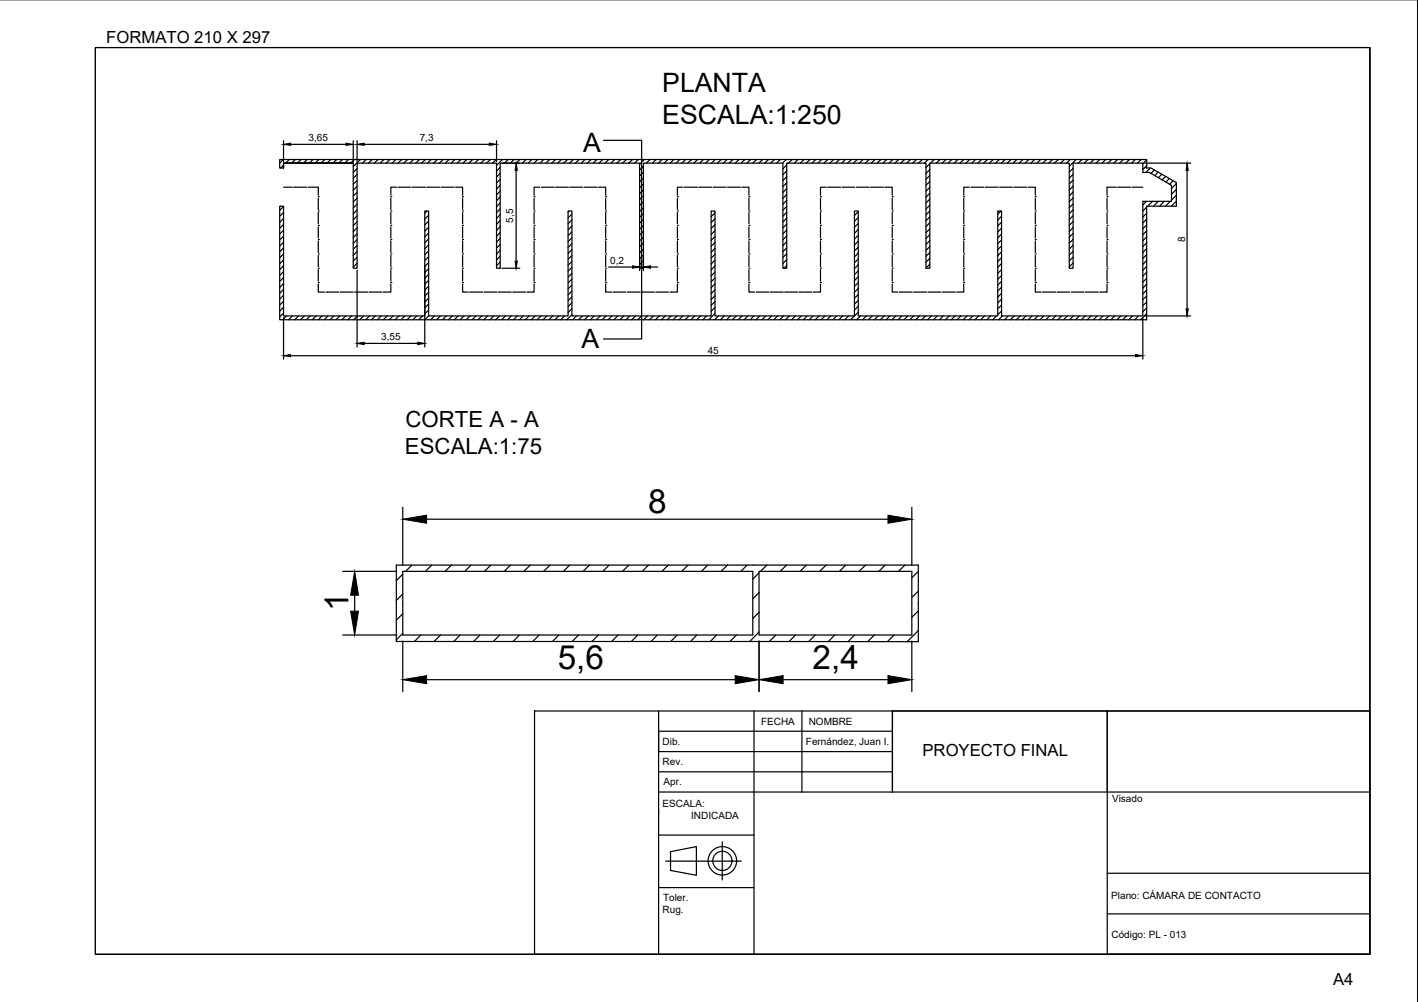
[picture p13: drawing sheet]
<svg xmlns="http://www.w3.org/2000/svg" width="297mm" height="210mm" viewBox="0 0 297 210" stroke-linecap="round" stroke-linejoin="round" font-family="sans-serif">
<defs><g id="words">
<g font-size="7">
<text x="135.8" y="107.5">8</text>
<text x="73" y="128" transform="rotate(-90 73 128)">1</text>
<text x="116.8" y="140.1">5,6</text>
<text x="170.2" y="140.1">2,4</text>
</g>
<g font-size="5.6">
<text x="138.7" y="19.2">PLANTA</text>
<text x="138.7" y="25.9">ESCALA:1:250</text>
<text x="122.2" y="31.8">A</text>
<text x="121.8" y="73">A</text>
</g>
<g font-size="4.7">
<text x="85" y="89.5">CORTE A - A</text>
<text x="84.8" y="95.1">ESCALA:1:75</text>
</g>
<g font-size="3.5">
<text x="22.3" y="9">FORMATO 210 X 297</text>
<text x="193.3" y="158.3">PROYECTO FINAL</text>
<text x="279.3" y="206.3">A4</text>
</g>
<g font-size="2.1">
<text x="64.6" y="29.6">3,65</text>
<text x="87.9" y="29.6">7,3</text>
<text x="107.5" y="46.7" transform="rotate(-90 107.5 46.7)">5,5</text>
<text x="248.3" y="50.8" transform="rotate(-90 248.3 50.8)">8</text>
<text x="127.8" y="55.3">0,2</text>
<text x="79.8" y="71.3">3,55</text>
<text x="148.3" y="74.1">45</text>
<text x="159.4" y="151.8">FECHA</text>
<text x="169.4" y="151.8">NOMBRE</text>
<text x="138.8" y="156.1">Dib.</text>
<text x="138.8" y="160.3">Rev.</text>
<text x="168.8" y="156.1">Fernández, Juan I.</text>
<text x="139" y="164.5">Apr.</text>
<text x="233" y="168">Visado</text>
<text x="138.8" y="169">ESCALA:</text>
<text x="144.8" y="171.5">INDICADA</text>
<text x="138.8" y="191.2">Rug.</text>
<text x="138.9" y="188.7">Toler.</text>
<text x="232.8" y="188.3">Plano: CÁMARA DE CONTACTO</text>
<text x="232.8" y="196.4">Código: PL - 013</text>
</g>
</g></defs>
<!-- layer: 0 -->
<g fill="none" stroke="#000" stroke-width=".25">
<path d="M20 10h266.9v189.9h-266.9zM286.9 10v138.9M59.4 33.4l-.8 .8M59.4 39.2h1.9M59.4 29.5v4.3M59.4 34.6l-.6 .6M60.6 33.4l-.8 .8M60.9 30.2h11.6M61.6 39.2h.1M61.8 39.2h2.5M61.8 33.4l-.8 .8M63.1 33.4l-.8 .8"/>
<path d="M64.3 33.4l-.8 .8M64.6 39.2h.1M64.9 39.2h1.8v1.7M65.6 33.4l-.8 .8M66.8 33.4l-.8 .8M68 33.4l-.8 .8M69.3 33.4l-.8 .8M70.5 33.4l-.8 .8M71.8 33.4l-.8 .8M73 33.4l-.8 .8M74 34.2v22h.8v-22h29.2v22h.8v-22h29.2v22h.8v-22h29.2v22h.8v-22h29.2v22h.8v-22h29.2v22h.8v-22h14.6v1.9h1.4l4.6 2.7v3.4h-6v24h-29.6v-22h-.8v22h-29.2v-22h-.8v22h-29.2v-22h-.8v22h-29.2v-22h-.8v22h-29.2v-22h-.8v22h-29.6v-23h-.8v23.8h181.6v-23.8h6.2v-5l-5.3-3h-.9v-1.8h-181.6v1.8h.8v-1h14.6h-14.6v1M74 29.5v4.3"/>
<path d="M74.3 33.4l-.9 .8M74.8 29.5v4.3M74.8 35.3l-.8 .8M74.8 36.5l-.8 .9M74.8 37.8l-.8 .8M74.8 39l-.8 .8M75.5 33.4l-1.5 1.5M76.3 30.2h26.2M76.7 33.4l-.8 .8M78 33.4l-.8 .8M79.2 33.4l-.8 .8M80.4 33.4l-.8 .8"/>
<path d="M81.7 33.4l-.8 .8M82.9 33.4l-.8 .8M83.1 39.2h-1.2v1.7M83.4 39.2h.1M83.7 39.2h2.4M84.2 33.4l-.8 .8M85.4 33.4l-.8 .8M86.4 39.2h.1M86.6 33.4l-.7 .8M86.7 39.2h2.4M87.9 33.4l-.8 .8M89.1 33.4l-.8 .8"/>
<path d="M89.4 39.2h.1M89.7 39.2h2.4M90.3 33.4l-.8 .8M91.6 33.4l-.8 .8M92.4 39.2h.1M92.7 39.2h2.4M92.8 33.4l-.8 .8M94.1 33.4l-.8 .8M95.3 33.4l-.8 .8M95.4 39.2h.1M95.7 39.2h1.2v1.7M96.6 33.4l-.8 .8"/>
<path d="M97.8 33.4l-.8 .8M99 33.4l-.8 .8M100.2 33.4l-.7 .8M101.5 33.4l-.8 .8M102.7 33.4l-.8 .8M104 33.4l-.8 .8M104 29.5v4.3M104.8 35.1l-.8 .8M104.8 36.3l-.8 .8M104.8 37.6l-.8 .7M104.8 38.8l-.8 .8M105.2 34.2h3.7"/>
<path d="M105.2 33.4l-1.2 1.2M106.5 33.4l-.8 .8M107.7 33.4l-.8 .8M108.1 35.7v19M108.9 33.4l-.8 .8M110.2 33.4l-.8 .8M111.4 33.4l-.8 .8M112.6 33.4l-.8 .8M113.1 39.2h-1.2v1.7M113.4 39.2h.1M113.7 39.2h2.4M113.9 33.4l-.8 .8"/>
<path d="M115.1 33.4l-.8 .8M116.4 39.2h.1M116.4 33.4l-.8 .8M116.7 39.2h2.4M117.6 33.4l-.8 .8M118.9 33.4l-.8 .8M119.4 39.2h.1M119.7 39.2h2.4M120.1 33.4l-.8 .8M121.3 33.4l-.8 .8M122.4 39.2h.1M122.6 33.4l-.8 .8"/>
<path d="M122.7 39.2h2.4M123.8 33.4l-.8 .8M125.1 33.4l-.9 .8M125.4 39.2h.1M125.7 39.2h1.2v1.7M126.3 33.4l-.8 .8M126.4 29.4h8v41.6h-8M127.5 33.4l-.8 .8M128.8 33.4l-.8 .8M130 33.4l-.8 .8M131.2 33.4l-.8 .8M132.5 33.4l-.8 .8"/>
<path d="M133.7 33.4l-.8 .8M134.8 34.8l-.8 .8M134.8 36l-.8 .8M134.8 37.3l-.8 .8M134.8 38.5l-.8 .8M134.8 39.8l-.8 .8M135 33.4l-1 1M136.2 33.4l-.8 .8M137.5 33.4l-.8 .8M138.7 33.4l-.8 .8M139.9 33.4l-.8 .8M141.1 33.4l-.7 .8"/>
<path d="M142.4 33.4l-.8 .8M143.1 39.2h-1.2v1.7M143.4 39.2h.1M143.6 33.4l-.8 .8M143.7 39.2h2.4M144.9 33.4l-.8 .8M146.1 33.4l-.8 .8M146.4 39.2h.1M146.7 39.2h2.4M147.4 33.4l-.8 .8M148.6 33.4l-.8 .8M149.4 39.2h.1"/>
<path d="M149.7 39.2h2.4M149.8 33.4l-.7 .8M151.1 33.4l-.8 .8M152.3 33.4l-.8 .8M152.4 39.2h.1M152.7 39.2h2.4M153.5 33.4l-.8 .8M154.8 33.4l-.8 .8M155.4 39.2h.1M155.7 39.2h1.2v1.7M156 33.4l-.8 .8M157.3 33.4l-.8 .8"/>
<path d="M158.5 33.4l-.8 .8M159.8 33.4l-.8 .8M161 33.4l-.8 .8M162.2 33.4l-.8 .8M163.4 33.4l-.7 .8M164.7 33.4l-.8 .8M164.8 34.6l-.8 .8M164.8 35.8l-.8 .8M164.8 37l-.8 .8M164.8 38.3l-.8 .8M164.8 39.5l-.8 .8M165.9 33.4l-.8 .8"/>
<path d="M167.2 33.4l-.8 .8M168.4 33.4l-.8 .8M169.7 33.4l-.8 .8M170.9 33.4l-.8 .8M172.1 33.4l-.8 .8M173.1 39.2h-1.2v1.7M173.4 39.2h.1M173.4 33.4l-.8 .8M173.7 39.2h2.4M174.6 33.4l-.8 .8M175.9 33.4l-.9 .8M176.4 39.2h.1"/>
<path d="M176.7 39.2h2.4M177.1 33.4l-.8 .8M178.4 33.4l-.9 .8M179.4 39.2h.1M179.6 33.4l-.8 .8M179.7 39.2h2.4M180.8 33.4l-.8 .8M182.1 33.4l-.8 .8M182.4 39.2h.1M182.7 39.2h2.4M183.3 33.4l-.8 .8M184.5 33.4l-.8 .8"/>
<path d="M185.4 39.2h.1M185.7 39.2h1.2v1.7M185.8 33.4l-.8 .8M187 33.4l-.8 .8M188.3 33.4l-.8 .8M189.5 33.4l-.8 .8M190.7 33.4l-.8 .8M192 33.4l-.8 .8M193.2 33.4l-.8 .8M194.4 33.4l-.8 .8M194.8 34.3l-.8 .8M194.8 35.5l-.8 .8"/>
<path d="M194.8 36.8l-.8 .8M194.8 38l-.8 .8M194.8 39.3l-.8 .8M195.7 33.4l-.8 .8M196.9 33.4l-.8 .8M198.2 33.4l-.8 .8M199.4 33.4l-.8 .8M200.7 33.4l-.8 .8M201.9 33.4l-.8 .8M203.1 39.2h-1.2v1.7M203.1 33.4l-.8 .8M203.4 39.2h.1"/>
<path d="M203.7 39.2h2.4M204.3 33.4l-.7 .8M205.6 33.4l-.8 .8M206.4 39.2h.1M206.7 39.2h2.4M206.8 33.4l-.8 .8M208.1 33.4l-.8 .8M209.3 33.4l-.8 .8M209.4 39.2h.1M209.7 39.2h2.4M210.6 33.4l-.8 .8M211.8 33.4l-.8 .8"/>
<path d="M212.4 39.2h.1M212.7 39.2h2.4M213 33.4l-.8 .8M214.3 33.4l-.8 .8M215.4 39.2h.1M215.5 33.4l-.8 .8M215.7 39.2h1.2v1.7M216.7 33.4l-.8 .8M218 33.4l-.8 .8M219.2 33.4l-.8 .8M220.5 33.4l-.8 .8M221.7 33.4l-.8 .8"/>
<path d="M223 33.4l-.8 .8M224.2 33.4l-.8 .8M224.8 35.3l-.8 .8M224.8 36.5l-.8 .8M224.8 37.7l-.8 .8M224.8 39l-.8 .8M225.4 33.4l-1.4 1.5M226.7 33.4l-.9 .8M227.9 33.4l-.8 .8M229.2 33.4l-.9 .8M230.4 33.4l-.8 .8M231.6 33.4l-.8 .8"/>
<path d="M232.9 33.4l-.8 .8M233.8 39.2h-1.9v1.7M234.1 33.4l-.8 .8M234.1 39.2h.1M234.4 39.2h2.5M235.3 33.4l-.8 .8M236.6 33.4l-.8 .8M237.2 39.2h.1M237.4 39.2h2M237.8 33.4l-.8 .8M239.1 33.4l-.8 .8M239.8 34.2h9.6"/>
<path d="M240.2 33.5l-.8 .8M240.2 34.7l-.8 .8M241 35.2l-1 .9M241.8 35.6l-.7 .7M242.6 36.1l-.7 .7M243.4 36.5l-.7 .7M244.2 37l-.8 .7M244.9 37.4l-.7 .8M245.7 37.9l-.7 .7M246.4 38.5l-1 1M246.4 39.7l-1 1M248.7 35.7v29"/>
<path d="M59.4 43.3l-.8 .8M59.4 44.5l-.8 .8M59.4 45.8l-.8 .8M59.4 47l-.8 .8M59.4 48.2l-.8 .8M59.4 49.5l-.8 .8M59.4 50.7l-.8 .8M59.4 52l-.8 .8M59.4 53.2l-.8 .8M59.4 54.5l-.8 .8M59.4 55.7l-.8 .8M59.4 56.9l-.8 .8"/>
<path d="M59.4 58.1l-.8 .8M59.4 59.4l-.8 .8M66.7 41.2h.1M66.7 44.2h.1M66.7 47.2h.1M66.7 50.2h.1M66.7 53.2h.1M66.7 56.2h.1M66.7 59.2h.1M66.7 59.5v1.7h1.3M66.7 41.5v2.4M66.7 44.5v2.4"/>
<path d="M66.7 47.5v2.4M66.7 50.5v2.4M66.7 53.5v2.4M66.7 56.5v2.4M74.8 56.6v16.1M74.8 40.3l-.8 .8M74.8 41.5l-.8 .8M74.8 42.8l-.8 .8M74.8 44l-.8 .8M74.8 45.2l-.8 .8M74.8 46.5l-.8 .8M74.8 47.7l-.8 .8"/>
<path d="M74.8 49l-.8 .8M74.8 50.2l-.8 .8M74.8 51.4l-.8 .8M74.8 52.7l-.8 .8M74.8 53.9l-.8 .8M74.8 55.1l-.8 .8M81.9 59.5v1.7h-1.3M81.9 59.2h.1M81.9 56.2h.1M81.9 53.2h.1M81.9 50.2h.1M81.9 47.2h.1"/>
<path d="M81.9 44.2h.1M81.9 41.2h.1M81.9 41.5v2.4M81.9 44.5v2.4M81.9 47.5v2.4M81.9 50.5v2.4M81.9 53.5v2.4M81.9 56.5v2.4M89 55.6v17.1M89.5 44.2l-.5 .5M89.8 45.1l-.8 .8M89.8 46.3l-.8 .8"/>
<path d="M89.8 47.6l-.8 .8M89.8 48.8l-.8 .8M89.8 50.1l-.8 .8M89.8 51.3l-.8 .8M89.8 52.5l-.8 .9M89.8 53.8l-.8 .8M89.8 55l-.8 .8M89.8 56.3l-.8 .8M89.8 57.5l-.8 .8M89.8 58.7l-.8 .8M89.8 60l-.8 .8M96.9 41.2h.1"/>
<path d="M96.9 44.2h.1M96.9 47.2h.1M96.9 50.2h.1M96.9 53.2h.1M96.9 56.2h.1M96.9 59.2h.1M96.9 59.5v1.7h1.2M96.9 41.5v2.4M96.9 44.5v2.4M96.9 47.5v2.4M96.9 50.5v2.4M96.9 53.5v2.4"/>
<path d="M96.9 56.5v2.4M104.8 40l-.8 .8M104.8 41.2l-.8 .9M104.8 42.5l-.8 .8M104.8 43.7l-.8 .8M104.8 45l-.8 .8M104.8 46.2l-.8 .8M104.8 47.5l-.8 .8M104.8 48.7l-.8 .8M104.8 49.9l-.8 .8M104.8 51.2l-.8 .8M104.8 52.4l-.8 .8"/>
<path d="M104.8 53.7l-.8 .8M104.8 54.9l-.8 .8M104.8 56.1l-.1 .1M105.2 56.2h3.7M111.9 59.5v1.7h-1.2M111.9 59.2h.1M111.9 56.2h.1M111.9 53.2h.1M111.9 50.2h.1M111.9 47.2h.1M111.9 44.2h.1M111.9 41.2h.1"/>
<path d="M111.9 41.5v2.4M111.9 44.5v2.4M111.9 47.5v2.4M111.9 50.5v2.4M111.9 53.5v2.4M111.9 56.5v2.4M119.2 44.2l-.2 .2M119.8 44.8l-.8 .8M119.8 46.1l-.8 .8M119.8 47.3l-.8 .8M119.8 48.6l-.8 .8M119.8 49.8l-.8 .8"/>
<path d="M119.8 51l-.8 .8M119.8 52.3l-.8 .8M119.8 53.5l-.8 .8M119.8 54.8l-.8 .8M119.8 56l-.8 .8M119.8 57.2l-.8 .9M119.8 58.5l-.8 .8M119.8 59.7l-.8 .8M126.9 41.2h.1M126.9 44.2h.1M126.9 47.2h.1M126.9 50.2h.1"/>
<path d="M126.9 53.2h.1M126.9 56.2h.1M126.9 59.2h.1M126.9 59.5v1.7h1.2M126.9 41.5v2.4M126.9 44.5v2.4M126.9 47.5v2.4M126.9 50.5v2.4M126.9 53.5v2.4M126.9 56.5v2.4M127.5 55.9h5M134 54v2.7"/>
<path d="M134 55.9h.8M134.8 53.9v2.8M134.8 41l-.8 .8M134.8 42.3l-.8 .7M134.8 43.5l-.8 .8M134.8 44.7l-.8 .8M134.8 45.9l-.8 .9M134.8 47.2l-.8 .8M134.8 48.4l-.8 .8M134.8 49.7l-.8 .8M134.8 50.9l-.8 .8M134.8 52.2l-.8 .8"/>
<path d="M134.8 53.4l-.8 .8M134.8 54.6l-.8 .8M134.8 55.9l-.3 .3M136.3 55.9h1.5M141.9 59.5v1.7h-1.2M141.9 59.2h.1M141.9 56.2h.1M141.9 53.2h.1M141.9 50.2h.1M141.9 47.2h.1M141.9 44.2h.1M141.9 41.2h.1"/>
<path d="M141.9 41.5v2.4M141.9 44.5v2.4M141.9 47.5v2.4M141.9 50.5v2.4M141.9 53.5v2.4M141.9 56.5v2.4M149.8 44.6l-.8 .8M149.8 45.8l-.8 .8M149.8 47.1l-.8 .8M149.8 48.3l-.8 .8M149.8 49.5l-.8 .8M149.8 50.8l-.8 .8"/>
<path d="M149.8 52l-.8 .8M149.8 53.3l-.8 .8M149.8 54.5l-.8 .8M149.8 55.7l-.8 .8M149.8 57l-.8 .8M149.8 58.2l-.8 .8M149.8 59.5l-.8 .8M156.9 41.2h.1M156.9 44.2h.1M156.9 47.2h.1M156.9 50.2h.1M156.9 53.2h.1"/>
<path d="M156.9 56.2h.1M156.9 59.2h.1M156.9 59.5v1.7h1.2M156.9 41.5v2.4M156.9 44.5v2.4M156.9 47.5v2.4M156.9 50.5v2.4M156.9 53.5v2.4M156.9 56.5v2.4M164.8 40.7l-.8 .8M164.8 42l-.8 .8M164.8 43.2l-.8 .8"/>
<path d="M164.8 44.5l-.8 .8M164.8 45.7l-.8 .8M164.8 47l-.8 .7M164.8 48.2l-.8 .8M164.8 49.4l-.8 .8M164.8 50.6l-.8 .8M164.8 51.9l-.8 .8M164.8 53.1l-.8 .8M164.8 54.4l-.8 .8M164.8 55.6l-.6 .6M171.9 59.5v1.7h-1.2M171.9 59.2h.1"/>
<path d="M171.9 56.2h.1M171.9 53.2h.1M171.9 50.2h.1M171.9 47.2h.1M171.9 44.2h.1M171.9 41.2h.1M171.9 41.5v2.4M171.9 44.5v2.4M171.9 47.5v2.4M171.9 50.5v2.4M171.9 53.5v2.4M171.9 56.5v2.4"/>
<path d="M179.8 44.3l-.8 .8M179.8 45.6l-.8 .8M179.8 46.8l-.8 .8M179.8 48.1l-.8 .8M179.8 49.3l-.8 .8M179.8 50.5l-.8 .8M179.8 51.8l-.8 .7M179.8 53l-.8 .8M179.8 54.2l-.8 .8M179.8 55.5l-.8 .8M179.8 56.7l-.8 .8M179.8 58l-.8 .8"/>
<path d="M179.8 59.2l-.8 .8M186.9 41.2h.1M186.9 44.2h.1M186.9 47.2h.1M186.9 50.2h.1M186.9 53.2h.1M186.9 56.2h.1M186.9 59.2h.1M186.9 59.5v1.7h1.2M186.9 41.5v2.4M186.9 44.5v2.4M186.9 47.5v2.4"/>
<path d="M186.9 50.5v2.4M186.9 53.5v2.4M186.9 56.5v2.4M194.8 40.5l-.8 .8M194.8 41.7l-.8 .8M194.8 43l-.8 .8M194.8 44.2l-.8 .8M194.8 45.4l-.8 .8M194.8 46.7l-.8 .8M194.8 47.9l-.8 .8M194.8 49.2l-.8 .8M194.8 50.4l-.8 .8"/>
<path d="M194.8 51.7l-.8 .7M194.8 52.9l-.8 .8M194.8 54.1l-.8 .8M194.8 55.3l-.8 .8M201.9 59.5v1.7h-1.2M201.9 59.2h.1M201.9 56.2h.1M201.9 53.2h.1M201.9 50.2h.1M201.9 47.2h.1M201.9 44.2h.1M201.9 41.2h.1"/>
<path d="M201.9 41.5v2.4M201.9 44.5v2.4M201.9 47.5v2.4M201.9 50.5v2.4M201.9 53.5v2.4M201.9 56.5v2.4M209.7 44.2l-.7 .7M209.8 45.3l-.8 .8M209.8 46.5l-.8 .8M209.8 47.8l-.8 .8M209.8 49l-.8 .8M209.8 50.3l-.8 .8"/>
<path d="M209.8 51.5l-.8 .8M209.8 52.8l-.8 .8M209.8 54l-.8 .8M209.8 55.2l-.8 .8M209.8 56.5l-.8 .7M209.8 57.7l-.8 .8M209.8 58.9l-.8 .8M216.9 41.2h.1M216.9 44.2h.1M216.9 47.2h.1M216.9 50.2h.1M216.9 53.2h.1"/>
<path d="M216.9 56.2h.1M216.9 59.2h.1M216.9 59.5v1.7h1.2M216.9 41.5v2.4M216.9 44.5v2.4M216.9 47.5v2.4M216.9 50.5v2.4M216.9 53.5v2.4M216.9 56.5v2.4M224.8 40.2l-.8 .8M224.8 41.5l-.8 .8M224.8 42.7l-.8 .8"/>
<path d="M224.8 44l-.8 .8M224.8 45.2l-.8 .8M224.8 46.4l-.8 .8M224.8 47.7l-.8 .8M224.8 48.9l-.8 .8M224.8 50.1l-.8 .8M224.8 51.4l-.8 .8M224.8 52.6l-.8 .8M224.8 53.9l-.8 .8M224.8 55.1l-.8 .8M231.9 59.5v1.7h-1.2M231.9 59.2h.1"/>
<path d="M231.9 56.2h.1M231.9 53.2h.1M231.9 50.2h.1M231.9 47.2h.1M231.9 44.2h.1M231.9 41.2h.1M231.9 41.5v2.4M231.9 44.5v2.4M231.9 47.5v2.4M231.9 50.5v2.4M231.9 53.5v2.4M231.9 56.5v2.4"/>
<path d="M240.2 42.2l-.8 .8M240.2 43.4l-.8 .8M240.2 44.7l-.8 .8M240.2 45.9l-.8 .8M240.2 47.1l-.8 .8M240.2 48.4l-.8 .8M240.2 49.6l-.8 .8M240.2 50.9l-.8 .8M240.2 52.1l-.8 .8M240.2 53.4l-.8 .7M240.2 54.6l-.8 .8M240.2 55.8l-.8 .8"/>
<path d="M240.2 57l-.8 .8M240.2 58.3l-.8 .8M240.2 59.5l-.8 .8M241.4 42.2l-1 1M242.7 42.2l-1.1 1M243.9 42.2l-1 1M245.2 42.2l-1.1 1M246.4 40.9l-1 1M246.4 42.1l-1 1.1M59.4 66.6v8.6M59.4 60.6l-.8 .8M59.4 61.9l-.8 .8"/>
<path d="M59.4 63.1l-.8 .8M59.4 64.4l-.8 .8M59.4 65.6l-.8 .8M60 66.2l-.8 .8M60.9 74.5h177M61.3 66.2l-.8 .8M62.5 66.2l-.8 .8M63.8 66.2l-.9 .8M65 66.2l-.8 .8M66.2 66.2l-.8 .8M67.5 66.2l-.8 .8M68.3 61.2h.1"/>
<path d="M68.6 61.2h2.4M68.7 66.2l-.8 .8M69.9 66.2l-.8 .8M71.2 66.2l-.8 .8M71.3 61.2h.1M71.6 61.2h2.4M72.4 66.2l-.8 .8M73.7 66.2l-.8 .8M74.3 61.2h.1M74.6 61.2h2.4M74.9 66.2l-.8 .8M76.2 66.2l-.8 .8"/>
<path d="M76.3 71.9h11.2M77.3 61.2h.1M77.4 66.2l-.8 .8M77.6 61.2h2.4M78.6 66.2l-.8 .8M79.8 66.2l-.7 .8M80.3 61.2h.1M81.1 66.2l-.8 .8M82.3 66.2l-.8 .8M83.6 66.2l-.8 .8M84.8 66.2l-.8 .8M86.1 66.2l-.8 .8"/>
<path d="M87.3 66.2l-.8 .8M88.5 66.2l-.8 .8M89.8 61.2l-.8 .8M89.8 62.5l-.8 .8M89.8 63.7l-.8 .8M89.8 65l-.8 .7M89.8 66.2l-.8 .8M91 66.2l-.8 .8M92.2 66.2l-.8 .8M93.5 66.2l-.8 .8M94.7 66.2l-.8 .8M96 66.2l-.8 .8"/>
<path d="M97.2 66.2l-.8 .8M98.4 61.2h.1M98.5 66.2l-.8 .8M98.7 61.2h2.4M99.7 66.2l-.8 .8M100.9 66.2l-.8 .8M101.4 61.2h.1M101.7 61.2h2.4M102.2 66.2l-.9 .8M103.4 66.2l-.8 .8M104.4 61.2h.1M104.6 66.2l-.8 .8"/>
<path d="M104.7 61.2h2.4M105.9 66.2l-.8 .8M107.1 66.2l-.8 .8M107.4 61.2h.1M107.7 61.2h2.4M108.4 66.2l-.8 .8M109.6 66.2l-.8 .8M110.4 61.2h.1M110.8 66.2l-.8 .8M112.1 66.2l-.8 .8M113.3 66.2l-.8 .8M114.6 66.2l-.9 .8"/>
<path d="M115.8 66.2l-.8 .8M117.1 66.2l-.9 .8M118.3 66.2l-.8 .8M119.8 61l-.8 .8M119.8 62.2l-.8 .8M119.8 63.4l-.8 .8M119.8 64.7l-.8 .8M119.8 65.9l-1.1 1.1M120.7 66.2l-.7 .8M122 66.2l-.8 .8M123.2 66.2l-.8 .8M124.5 66.2l-.8 .8"/>
<path d="M125.7 66.2l-.8 .8M127 66.2l-.8 .8M128.2 66.2l-.8 .8M128.4 61.2h.1M128.7 61.2h2.4M129.4 66.2l-.8 .8M130.7 66.2l-.8 .8M131.4 61.2h.1M131.7 61.2h2.4M131.9 66.2l-.8 .8M133.1 66.2l-.8 .8M134.4 66.2l-.8 .8"/>
<path d="M134.4 61.2h.1M134.7 61.2h2.4M135.6 66.2l-.8 .8M136.9 66.2l-.8 .8M137.4 61.2h.1M137.7 61.2h2.4M138.1 66.2l-.8 .8M139.4 66.2l-.8 .8M140.4 61.2h.1M140.6 66.2l-.8 .8M141.8 66.2l-.8 .8M143 66.2l-.8 .8"/>
<path d="M144.3 66.2l-.8 .8M145.5 66.2l-.8 .8M146.8 66.2l-.8 .8M148 66.2l-.8 .8M149.8 60.7l-.8 .8M149.8 61.9l-.8 .9M149.8 63.2l-.8 .8M149.8 64.4l-.8 .8M149.8 65.7l-1.3 1.3M150.5 66.2l-.8 .8M151.7 66.2l-.8 .8M153 66.2l-.8 .8"/>
<path d="M154.2 66.2l-.8 .8M155.4 66.2l-.8 .8M156.7 66.2l-.8 .8M157.9 66.2l-.8 .8M158.4 61.2h.1M158.7 61.2h2.4M159.2 66.2l-.8 .8M160.4 66.2l-.8 .8M161.4 61.2h.1M161.6 66.2l-.7 .8M161.7 61.2h2.4M162.9 66.2l-.8 .8"/>
<path d="M164.1 66.2l-.8 .8M164.4 61.2h.1M164.7 61.2h2.4M165.4 66.2l-.9 .8M166.6 66.2l-.8 .8M167.4 61.2h.1M167.7 61.2h2.4M167.9 66.2l-.9 .8M169.1 66.2l-.8 .8M170.3 66.2l-.8 .8M170.4 61.2h.1M171.6 66.2l-.8 .8"/>
<path d="M172.8 66.2l-.8 .8M174 66.2l-.8 .8M175.3 66.2l-.8 .8M176.5 66.2l-.8 .8M177.8 66.2l-.8 .8M179.8 60.4l-.8 .8M179.8 61.7l-.8 .8M179.8 62.9l-.8 .8M179.8 64.1l-.8 .9M179.8 65.4l-1.6 1.6M180.3 66.2l-.8 .8M181.5 66.2l-.8 .8"/>
<path d="M182.7 66.2l-.8 .8M183.9 66.2l-.7 .8M185.2 66.2l-.8 .8M186.4 66.2l-.8 .8M187.7 66.2l-.8 .8M188.4 61.2h.1M188.7 61.2h2.4M188.9 66.2l-.8 .8M190.2 66.2l-.8 .8M191.4 61.2h.1M191.4 66.2l-.8 .8M191.7 61.2h2.4"/>
<path d="M192.6 66.2l-.8 .8M193.9 66.2l-.8 .8M194.4 61.2h.1M194.7 61.2h2.4M195.1 66.2l-.8 .8M196.3 66.2l-.8 .8M197.4 61.2h.1M197.6 66.2l-.8 .8M197.7 61.2h2.4M198.8 66.2l-.8 .8M200.1 66.2l-.8 .8M200.4 61.2h.1"/>
<path d="M201.3 66.2l-.8 .8M202.6 66.2l-.8 .8M203.8 66.2l-.8 .8M205 66.2l-.8 .8M206.2 66.2l-.8 .8M207.5 66.2l-.8 .8M208.7 66.2l-.8 .8M209.8 60.2l-.8 .8M209.8 61.4l-.8 .8M209.8 62.7l-.8 .8M209.8 63.9l-.8 .8M209.8 65.2l-.8 .7"/>
<path d="M210 66.2l-.8 .8M211.2 66.2l-.8 .8M212.5 66.2l-.8 .8M213.7 66.2l-.8 .8M214.9 66.2l-.8 .8M216.2 66.2l-.8 .8M217.4 66.2l-.8 .8M218.4 61.2h.1M218.7 66.2l-.9 .8M218.7 61.2h2.4M219.9 66.2l-.8 .8M221.1 66.2l-.8 .8"/>
<path d="M221.4 61.2h.1M221.7 61.2h2.4M222.4 66.2l-.8 .8M223.6 66.2l-.8 .8M224.4 61.2h.1M224.7 61.2h2.4M224.8 66.2l-.7 .8M226.1 66.2l-.8 .8M227.3 66.2l-.8 .8M227.4 61.2h.1M227.7 61.2h2.4M228.6 66.2l-.8 .8"/>
<path d="M229.8 66.2l-.8 .8M230.4 61.2h.1M231.1 66.2l-.8 .8M232.3 66.2l-.8 .8M233.5 66.2l-.8 .8M234.8 66.2l-.8 .8M236 66.2l-.8 .8M237.2 66.2l-.8 .8M238.5 66.2l-.8 .8M239.4 66.6v8.6M239.8 66.2h9.6M240.2 67h.1"/>
<path d="M240.2 60.8l-.8 .8M240.2 62l-.8 .8M240.2 63.3l-.8 .8M240.2 64.5l-.8 .8M240.2 65.7l-1.3 1.3M71.8 119.7h11.3M83 118.4h109.4v16h-109.4zM84.4 106.3v12.2M84.4 119.7h73.3v13.3h-73.3zM86.3 118.4l-1.3 1.3M89.4 108.8h96.6M90.4 118.4l-1.3 1.3"/>
<path d="M94.6 118.4l-1.4 1.3M98.7 118.4l-1.3 1.3M102.8 118.4l-1.3 1.3M106.9 118.4l-1.3 1.3M111.1 118.4l-1.4 1.3M115.2 118.4l-1.3 1.3M119.3 118.4l-1.3 1.3M123.5 118.4l-1.4 1.3M127.6 118.4l-1.3 1.3M131.7 118.4l-1.3 1.3M135.8 118.4l-1.3 1.3M140 118.4l-1.4 1.3"/>
<path d="M144.1 118.4l-1.3 1.3M148.3 118.4l-1.4 1.3M152.4 118.4l-1.4 1.3M156.5 118.4l-1.3 1.3M159 119.7h32v13.3h-32zM159 120l-1.3 1.3M160.7 118.4l-1.4 1.3M164.8 118.4l-1.4 1.3M168.9 118.4l-1.3 1.3M173.1 118.4l-1.4 1.3M177.2 118.4l-1.3 1.3M181.3 118.4l-1.3 1.3"/>
<path d="M185.4 118.4l-1.3 1.3M189.6 118.4l-1.4 1.3M191 106.3v12.2M192.4 119.7l-1.4 1.3M71.8 133h11.3M74.3 124.7v3.3M84.4 120.3l-1.4 1.3M84.4 124.4l-1.4 1.4M84.4 128.6l-1.4 1.3M84.4 132.7l-1.4 1.3M84.4 134.3v10.6M88.1 133l-1.3 1.4"/>
<path d="M92.3 133l-1.4 1.4M96.4 133l-1.3 1.4M100.5 133l-1.3 1.4M104.7 133l-1.4 1.4M108.8 133l-1.3 1.4M112.9 133l-1.3 1.4M117.1 133l-1.4 1.4M121.2 133l-1.4 1.4M125.3 133l-1.3 1.4M129.5 133l-1.4 1.4M133.6 133l-1.4 1.4M137.7 133l-1.3 1.4"/>
<path d="M141.9 133l-1.4 1.4M146 133l-1.3 1.4M150.1 133l-1.3 1.4M154.3 133l-1.4 1.4M159 124.1l-1.3 1.3M159 128.2l-1.3 1.4M159 132.4l-1.9 2M159 134.3v10.6M162.5 133l-1.3 1.4M166.6 133l-1.3 1.4M170.8 133l-1.4 1.4M174.9 133l-1.4 1.4"/>
<path d="M179 133l-1.3 1.4M183.2 133l-1.4 1.4M187.3 133l-1.4 1.4M191 134.3v10.6M192.4 123.8l-1.4 1.4M192.4 128l-1.4 1.3M192.4 132.1l-2.4 2.3M89.4 142.4h64.6M112 148.9h174.9v51h-174.9zM138 148.9v51M138 157.5h48.9M138 153.2h48.9"/>
<path d="M157.9 148.9v51M164 142.4h22M168 148.9v17M186.9 148.9v17h45v-17h-45v17h-48.9M231.9 148.9h55v51h-55zM138 161.7h48.9M138 174.9h19.9M140.5 178.4l5.4-1.1v6.1l-5.4-1.1zM151.3 176.3v8M231.9 165.9h55M138 185.9h19.9M139.4 180.4h15.9"/>
<path d="M231.9 191.4h55M231.9 182.9h55"/>
<circle cx="151.3" cy="180.3" r="2.98"/>
<circle cx="151.3" cy="180.3" r="2.01"/>
</g>
<path d="M0 0h296.9v209.9M20 10h266.9v189.9h-266.9zM168 153.2h.1M168 157.5h.1M168 161.7h.1" fill="none" stroke="#000" stroke-width=".21"/>
<g fill="#000" stroke="#000" stroke-width=".21">
<path d="M59.4 30.2l1.5-.2v.5zM72.5 30l1.5 .2-1.5 .3zM74.8 30.2l1.5-.2v.5zM102.5 30l1.5 .2-1.5 .3zM108.1 34.2l.3 1.5h-.5zM248.7 34.2l.2 1.5h-.4zM107.9 54.7h.5l-.3 1.5zM132.5 55.7l1.5 .2-1.5 .3zM134.8 55.9l1.5-.2v.5zM59.4 74.5l1.5-.2v.4zM74.8 71.9l1.5-.2v.5zM87.5 71.7l1.5 .2-1.5 .3z"/>
<path d="M237.9 74.3l1.5 .2-1.5 .2zM248.5 64.7h.4l-.2 1.5zM84.4 108.8l5-.9v1.7zM186 107.9l5 .9-5 .8zM74.3 119.7l.8 5h-1.7zM73.4 128h1.7l-.8 5zM84.4 142.4l5-.9v1.7zM154 141.5l5 .9-5 .8zM159 142.4l5-.9v1.7zM186 141.5l5 .9-5 .8z"/>
</g>
<use href="#words"/>
</svg>
